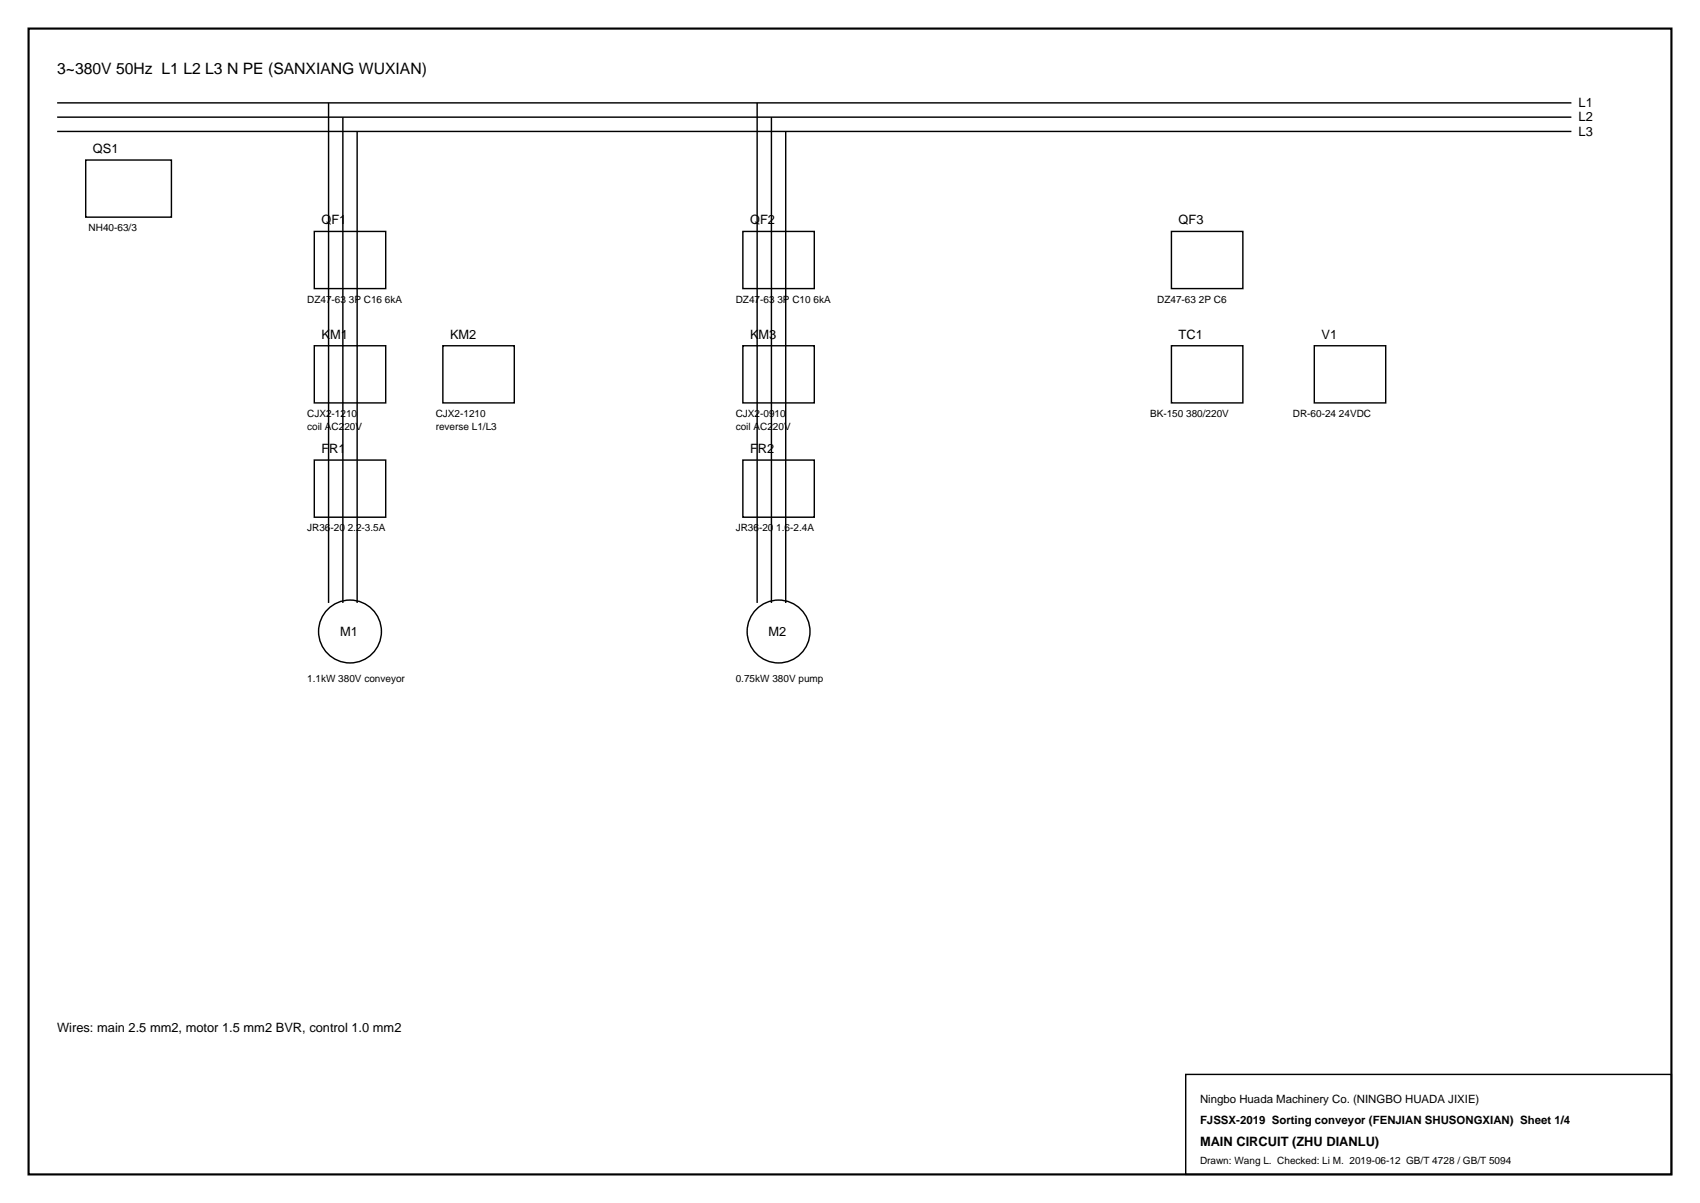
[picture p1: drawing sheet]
<svg xmlns="http://www.w3.org/2000/svg" width="420mm" height="297mm" viewBox="0 0 420 297" stroke-linecap="round" stroke-linejoin="round" font-family="sans-serif">
<defs><g id="words">
<text font-size="3.9" x="14.1" y="18.3">3~380V 50Hz L1 L2 L3 N PE (SANXIANG WUXIAN)</text>
<g font-size="3.2">
<text x="389.8" y="26.5">L1</text>
<text x="389.8" y="30">L2</text>
<text x="389.8" y="33.5">L3</text>
<text x="22.9" y="37.7">QS1</text>
<text x="79.4" y="55.4">QF1</text>
<text x="185.2" y="55.4">QF2</text>
<text x="291" y="55.4">QF3</text>
<text x="79.4" y="83.6">KM1</text>
<text x="111.1" y="83.6">KM2</text>
<text x="185.2" y="83.6">KM3</text>
<text x="291" y="83.6">TC1</text>
<text x="326.3" y="83.6">V1</text>
<text x="79.4" y="111.8">FR1</text>
<text x="185.2" y="111.8">FR2</text>
<text x="84" y="157">M1</text>
<text x="189.8" y="157">M2</text>
<text x="14.1" y="254.7">Wires: main 2.5 mm2, motor 1.5 mm2 BVR, control 1.0 mm2</text>
<text x="296.3" y="282.9">MAIN CIRCUIT (ZHU DIANLU)</text>
</g>
<g font-size="2.8">
<text x="296.3" y="272.3">Ningbo Huada Machinery Co. (NINGBO HUADA JIXIE)</text>
<text x="296.3" y="277.6">FJSSX-2019 Sorting conveyor (FENJIAN SHUSONGXIAN) Sheet 1/4</text>
</g>
<g font-size="2.5">
<text x="21.9" y="57.1">NH40-63/3</text>
<text x="75.8" y="74.8">DZ47-63 3P C16 6kA</text>
<text x="181.7" y="74.8">DZ47-63 3P C10 6kA</text>
<text x="285.8" y="74.8">DZ47-63 2P C6</text>
<text x="75.8" y="103">CJX2-1210</text>
<text x="75.8" y="106.2">coil AC220V</text>
<text x="107.6" y="103">CJX2-1210</text>
<text x="107.6" y="106.2">reverse L1/L3</text>
<text x="181.7" y="103">CJX2-0910</text>
<text x="181.7" y="106.2">coil AC220V</text>
<text x="284" y="103">BK-150 380/220V</text>
<text x="319.3" y="103">DR-60-24 24VDC</text>
<text x="75.8" y="131.2">JR36-20 2.2-3.5A</text>
<text x="181.7" y="131.2">JR36-20 1.6-2.4A</text>
<text x="75.8" y="168.3">1.1kW 380V conveyor</text>
<text x="181.7" y="168.3">0.75kW 380V pump</text>
<text x="296.3" y="287.5">Drawn: Wang L. Checked: Li M. 2019-06-12 GB/T 4728 / GB/T 5094</text>
</g>
</g></defs>
<path d="M7.1 7.1h405.6v282.9h-405.6z" fill="none" stroke="#000" stroke-width=".53"/>
<g fill="none" stroke="#000" stroke-width=".35">
<path d="M14.1 25.4h374M14.1 28.9h374M14.1 32.5h374M21.2 39.5h21.1v14.1h-21.1zM81.1 25.4v123.5M84.7 28.9v120M88.2 32.5v116.4M187 25.4v123.5M190.5 28.9v120M194 32.5v116.4M77.6 57.1h17.6v14.2h-17.6zM183.4 57.1h17.7v14.2h-17.7z"/>
<path d="M289.3 57.1h17.6v14.2h-17.6zM77.6 85.4h17.6v14.1h-17.6zM109.4 85.4h17.6v14.1h-17.6zM183.4 85.4h17.7v14.1h-17.7zM289.3 85.4h17.6v14.1h-17.6zM324.6 85.4h17.6v14.1h-17.6zM77.6 113.6h17.6v14.1h-17.6zM183.4 113.6h17.7v14.1h-17.7zM292.8 265.3h120v24.7h-120z"/>
<circle cx="86.4" cy="155.9" r="7.8"/>
<circle cx="192.3" cy="155.9" r="7.8"/>
</g>
<use href="#words"/>
</svg>
